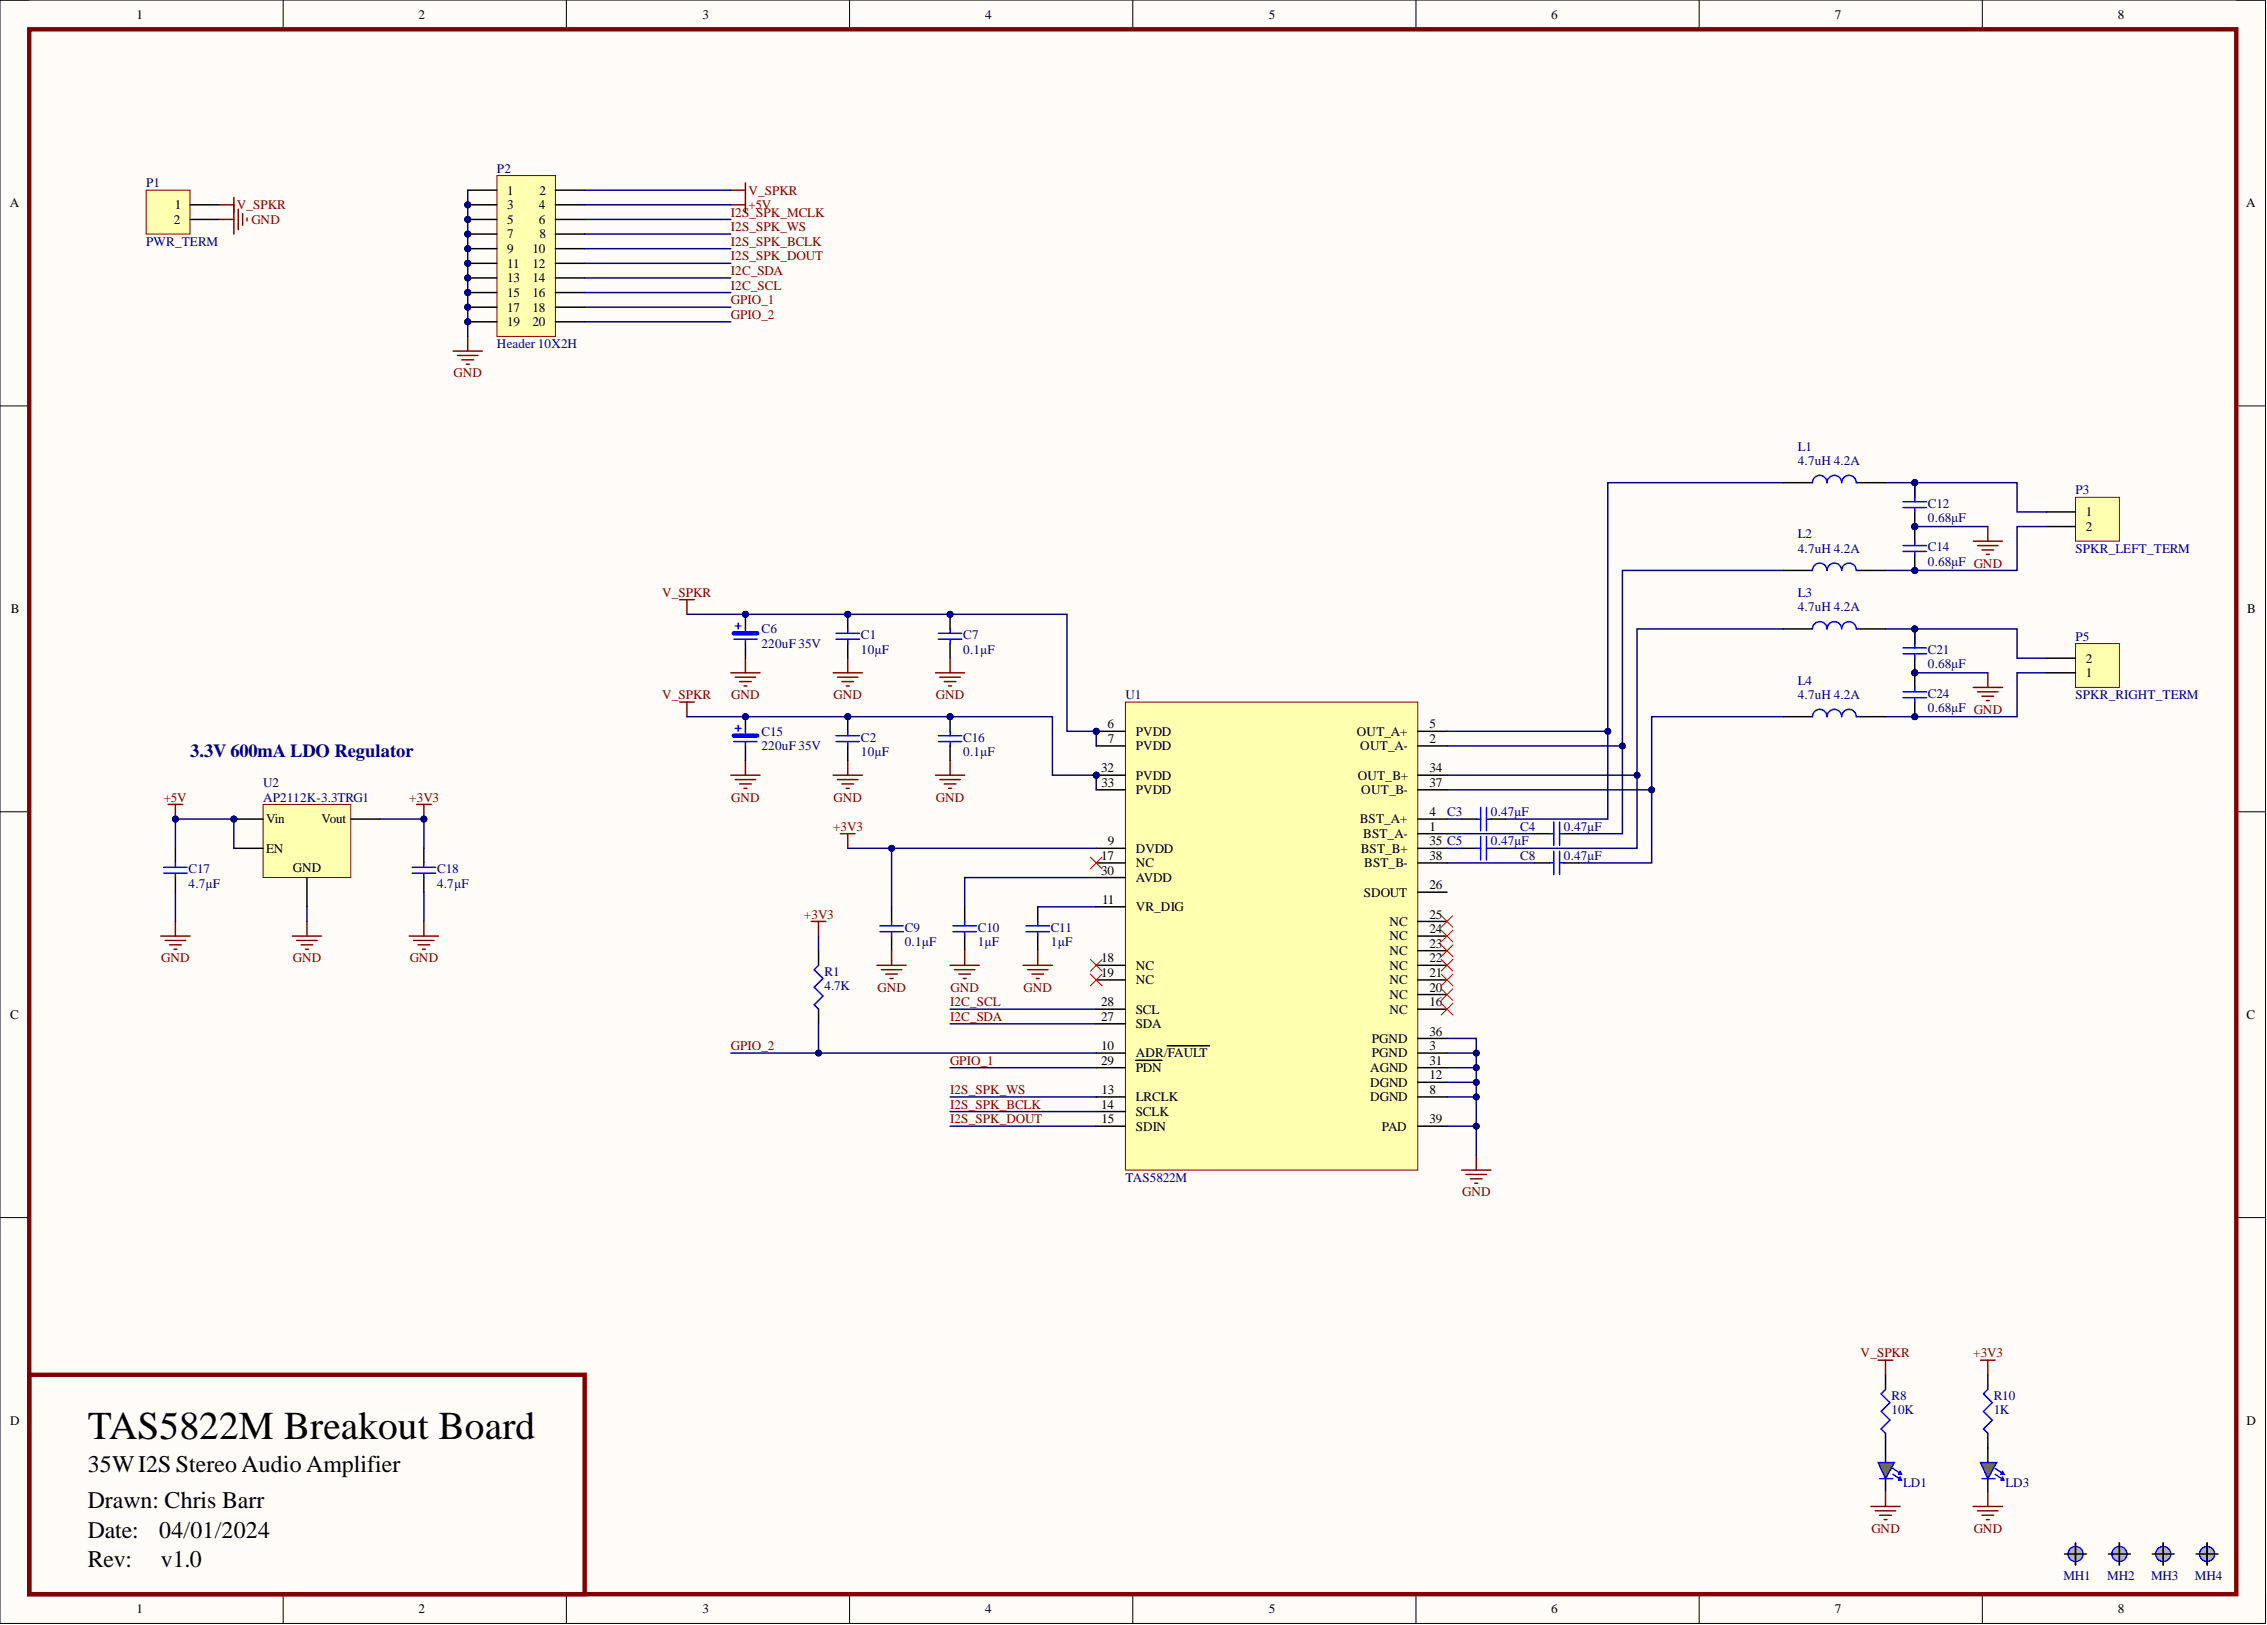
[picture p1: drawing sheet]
<svg xmlns="http://www.w3.org/2000/svg" width="393mm" height="282mm" viewBox="0 0 393 282" stroke-linecap="round" stroke-linejoin="round" font-family="sans-serif">
<defs><g id="words">
<text font-size="6.8" x="15.2" y="249.6">TAS5822M Breakout Board</text>
<g font-size="4.1">
<text x="15.2" y="255.3">35WI2S Stereo Audio Amplifier</text>
<text x="15.2" y="261.6">Drawn: Chris Barr</text>
<text x="15.2" y="266.7">Date:</text>
<text x="27.6" y="266.7">04/01/2024</text>
<text x="15.2" y="271.8">Rev:</text>
<text x="27.9" y="271.8">v1.0</text>
</g>
<text font-size="3.2" fill="#000080" x="33" y="131.2">3.3V 600mA LDO Regulator</text>
<g font-size="2.3">
<text x="23.7" y="3.3">1</text>
<text x="72.6" y="3.3">2</text>
<text x="121.9" y="3.3">3</text>
<text x="170.9" y="3.3">4</text>
<text x="220.1" y="3.3">5</text>
<text x="269.2" y="3.3">6</text>
<text x="318.4" y="3.3">7</text>
<text x="367.5" y="3.3">8</text>
<text x="1.7" y="35.9">A</text>
<text x="88" y="33.7">1</text>
<text x="93.6" y="33.7">2</text>
<text x="389.7" y="35.9">A</text>
<text x="30.2" y="38.8">2</text>
<text x="30.3" y="36.3">1</text>
<text x="88" y="36.3">3</text>
<text x="88" y="38.8">5</text>
<text x="88" y="41.4">7</text>
<text x="93.5" y="36.3">4</text>
<text x="93.5" y="38.8">6</text>
<text x="93.6" y="41.4">8</text>
<text x="88" y="43.9">9</text>
<text x="88" y="46.4">11</text>
<text x="92.4" y="43.9">10</text>
<text x="92.4" y="46.4">12</text>
<text x="88" y="49">13</text>
<text x="88" y="51.5">15</text>
<text x="92.4" y="49">14</text>
<text x="92.4" y="51.5">16</text>
<text x="88" y="54">17</text>
<text x="88" y="56.6">19</text>
<text x="92.4" y="54">18</text>
<text x="92.4" y="56.6">20</text>
<text x="361.9" y="89.6">1</text>
<text x="361.9" y="92.1">2</text>
<text x="1.9" y="106.4">B</text>
<text x="389.9" y="106.4">B</text>
<text x="361.9" y="114.9">2</text>
<text x="361.9" y="117.5">1</text>
<text x="192.2" y="126.3">6</text>
<text x="192.2" y="128.9">7</text>
<text x="197.1" y="127.6">PVDD</text>
<text x="197.1" y="130.1">PVDD</text>
<text x="235.4" y="127.6">OUT_A+</text>
<text x="236" y="130.1">OUT_A-</text>
<text x="248" y="128.9">2</text>
<text x="248" y="126.3">5</text>
<text x="191.1" y="134">32</text>
<text x="191.1" y="136.5">33</text>
<text x="197.1" y="135.2">PVDD</text>
<text x="197.1" y="137.8">PVDD</text>
<text x="235.6" y="135.2">OUT_B+</text>
<text x="236.2" y="137.8">OUT_B-</text>
<text x="248" y="134">34</text>
<text x="248" y="136.5">37</text>
<text x="46.2" y="142.8">Vin</text>
<text x="55.8" y="142.8">Vout</text>
<text x="235.9" y="142.8">BST_A+</text>
<text x="248" y="141.6">4</text>
<text x="46.2" y="147.9">EN</text>
<text x="191.1" y="149.2">17</text>
<text x="192.2" y="146.6">9</text>
<text x="197.1" y="147.9">DVDD</text>
<text x="236.1" y="147.9">BST_B+</text>
<text x="236.5" y="145.4">BST_A-</text>
<text x="248" y="144.1">1</text>
<text x="248" y="146.6">35 C5</text>
<text x="248" y="149.2">38</text>
<text x="50.8" y="151.2">GND</text>
<text x="191.1" y="151.7">30</text>
<text x="197.1" y="150.4">NC</text>
<text x="197.1" y="153">AVDD</text>
<text x="236.6" y="155.5">SDOUT</text>
<text x="236.7" y="150.4">BST_B-</text>
<text x="248" y="154.2">26</text>
<text x="191.2" y="156.8">11</text>
<text x="197.1" y="158.1">VR_DIG</text>
<text x="241.1" y="160.6">NC</text>
<text x="248" y="161.9">24</text>
<text x="248" y="159.3">25</text>
<text x="191.1" y="166.9">18</text>
<text x="241.1" y="165.7">NC</text>
<text x="241.1" y="163.1">NC</text>
<text x="248" y="166.9">22</text>
<text x="248" y="164.4">23</text>
<text x="191.1" y="169.5">19</text>
<text x="197.1" y="168.2">NC</text>
<text x="197.1" y="170.7">NC</text>
<text x="241.1" y="173.3">NC</text>
<text x="241.1" y="170.7">NC</text>
<text x="241.1" y="168.2">NC</text>
<text x="248" y="172">20</text>
<text x="248" y="169.5">21</text>
<text x="1.8" y="176.7">C</text>
<text x="191.1" y="177.1">27</text>
<text x="191.1" y="174.5">28</text>
<text x="197.1" y="178.3">SDA</text>
<text x="197.1" y="175.8">SCL</text>
<text x="241.1" y="175.8">NC</text>
<text x="248" y="174.5">16</text>
<text x="248" y="179.6">36</text>
<text x="389.8" y="176.7">C</text>
<text x="191.1" y="182.2">10</text>
<text x="191.1" y="184.7">29</text>
<text x="197.1" y="183.4">ADR/FAULT</text>
<text x="197.1" y="186">PDN</text>
<text x="237.7" y="186">AGND</text>
<text x="238.1" y="183.4">PGND</text>
<text x="238.1" y="180.9">PGND</text>
<text x="248" y="182.2">3</text>
<text x="248" y="184.7">31</text>
<text x="191.1" y="189.8">13</text>
<text x="197.1" y="191">LRCLK</text>
<text x="237.7" y="191">DGND</text>
<text x="237.7" y="188.5">DGND</text>
<text x="248" y="189.8">8</text>
<text x="248" y="187.2">12</text>
<text x="191.1" y="192.3">14</text>
<text x="191.1" y="194.8">15</text>
<text x="197.1" y="193.6">SCLK</text>
<text x="197.1" y="196.1">SDIN</text>
<text x="239.7" y="196.1">PAD</text>
<text x="248" y="194.8">39</text>
<text x="1.8" y="247.2">D</text>
<text x="389.8" y="247.2">D</text>
<text x="23.7" y="279.8">1</text>
<text x="72.6" y="279.8">2</text>
<text x="121.9" y="279.8">3</text>
<text x="170.9" y="279.8">4</text>
<text x="220.1" y="279.8">5</text>
<text x="269.2" y="279.8">6</text>
<text x="318.4" y="279.8">7</text>
<text x="367.5" y="279.8">8</text>
</g>
<g font-size="2.3" fill="#000080">
<text x="86.2" y="29.9">P2</text>
<text x="25.4" y="32.5">P1</text>
<text x="25.4" y="42.6">PWR_TERM</text>
<text x="86.2" y="60.4">Header 10X2H</text>
<text x="311.9" y="80.7">4.7uH 4.2A</text>
<text x="311.9" y="78.1">L1</text>
<text x="334.5" y="88">C12</text>
<text x="360.1" y="85.8">P3</text>
<text x="311.9" y="95.9">4.7uH 4.2A</text>
<text x="311.9" y="93.4">L2</text>
<text x="334.5" y="90.6">0.68µF</text>
<text x="334.5" y="95.6">C14</text>
<text x="360.1" y="95.9">SPKR_LEFT_TERM</text>
<text x="334.5" y="98.2">0.68µF GND</text>
<text x="311.9" y="106">4.7uH 4.2A</text>
<text x="311.9" y="103.5">L3</text>
<text x="132.1" y="112.4">220uF 35V</text>
<text x="132.1" y="109.9">C6</text>
<text x="149.4" y="113.4">10µF</text>
<text x="149.4" y="110.9">C1</text>
<text x="167.1" y="113.4">0.1µF</text>
<text x="167.1" y="110.9">C7</text>
<text x="334.5" y="113.4">C21</text>
<text x="360.1" y="111.1">P5</text>
<text x="311.9" y="118.7">L4</text>
<text x="334.5" y="115.9">0.68µF</text>
<text x="195.3" y="121.3">U1</text>
<text x="311.9" y="121.3">4.7uH 4.2A</text>
<text x="334.5" y="123.6">0.68µF GND</text>
<text x="334.5" y="121">C24</text>
<text x="360.1" y="121.3">SPKR_RIGHT_TERM</text>
<text x="132.1" y="130.1">220uF 35V</text>
<text x="132.1" y="127.6">C15</text>
<text x="149.4" y="131.2">10µF</text>
<text x="149.4" y="128.6">C2</text>
<text x="167.1" y="131.2">0.1µF</text>
<text x="167.1" y="128.6">C16</text>
<text x="45.6" y="136.5">U2</text>
<text x="45.6" y="139">AP2112K-3.3TRG1</text>
<text x="251.1" y="141.6">C3</text>
<text x="258.7" y="141.6">0.47µF</text>
<text x="258.7" y="146.6">0.47µF</text>
<text x="263.8" y="144.1">C4</text>
<text x="263.8" y="149.2">C8</text>
<text x="271.4" y="144.1">0.47µF</text>
<text x="271.4" y="149.2">0.47µF</text>
<text x="32.7" y="154">4.7µF</text>
<text x="32.7" y="151.5">C17</text>
<text x="75.8" y="154">4.7µF</text>
<text x="75.8" y="151.5">C18</text>
<text x="157" y="161.6">C9</text>
<text x="169.7" y="161.6">C10</text>
<text x="182.3" y="161.6">C11</text>
<text x="157" y="164.1">0.1µF</text>
<text x="169.7" y="164.1">1µF</text>
<text x="182.3" y="164.1">1µF</text>
<text x="143" y="171.8">4.7K</text>
<text x="143" y="169.2">R1</text>
<text x="195.3" y="205">TAS5822M</text>
<text x="328.2" y="245.3">10K</text>
<text x="328.2" y="242.8">R8</text>
<text x="345.9" y="245.3">1K</text>
<text x="345.9" y="242.8">R10</text>
<text x="330.2" y="258">LD1</text>
<text x="348" y="258">LD3</text>
<text x="358" y="274">MH1</text>
<text x="365.6" y="274">MH2</text>
<text x="373.2" y="274">MH3</text>
<text x="380.8" y="274">MH4</text>
</g>
<g font-size="2.3" fill="#800000">
<text x="129.8" y="33.7">V_SPKR</text>
<text x="41.1" y="36.3">V_SPKR</text>
<text x="43.6" y="38.8">GND</text>
<text x="126.8" y="40.1">I2S_SPK_WS</text>
<text x="126.8" y="37.6">I2S_SPK_MCLK</text>
<text x="129.8" y="36.3">+5V</text>
<text x="126.8" y="47.7">I2C_SDA</text>
<text x="126.8" y="42.6">I2S_SPK_BCLK</text>
<text x="126.8" y="45.2">I2S_SPK_DOUT</text>
<text x="126.8" y="50.2">I2C_SCL</text>
<text x="126.8" y="52.8">GPIO_1</text>
<text x="126.8" y="55.3">GPIO_2</text>
<text x="78.7" y="65.5">GND</text>
<text x="114.9" y="103.5">V_SPKR</text>
<text x="114.9" y="121.3">V_SPKR</text>
<text x="126.9" y="121.3">GND</text>
<text x="144.6" y="121.3">GND</text>
<text x="162.4" y="121.3">GND</text>
<text x="28.4" y="139">+5V</text>
<text x="71" y="139">+3V3</text>
<text x="126.9" y="139">GND</text>
<text x="144.6" y="139">GND</text>
<text x="162.4" y="139">GND</text>
<text x="144.6" y="144.1">+3V3</text>
<text x="139.5" y="159.3">+3V3</text>
<text x="28" y="166.9">GND</text>
<text x="50.8" y="166.9">GND</text>
<text x="71.1" y="166.9">GND</text>
<text x="152.2" y="172">GND</text>
<text x="164.9" y="172">GND</text>
<text x="177.6" y="172">GND</text>
<text x="164.8" y="177.1">I2C_SDA</text>
<text x="164.8" y="174.5">I2C_SCL</text>
<text x="126.8" y="182.2">GPIO_2</text>
<text x="164.8" y="184.7">GPIO_1</text>
<text x="164.8" y="189.8">I2S_SPK_WS</text>
<text x="164.8" y="192.3">I2S_SPK_BCLK</text>
<text x="164.8" y="194.8">I2S_SPK_DOUT</text>
<text x="253.7" y="207.5">GND</text>
<text x="322.8" y="235.4">V_SPKR</text>
<text x="342.4" y="235.4">+3V3</text>
<text x="324.7" y="265.9">GND</text>
<text x="342.5" y="265.9">GND</text>
</g>
</g></defs>
<path d="M0 0h393.1v281.6h-393.1z" fill-rule="evenodd" fill="#fffcf8"/>
<path d="M0 0h393.1v281.6h-393.1z" fill="none" stroke="#000" stroke-width=".17"/>
<path d="M5.1 5.1h382.9v271.4h-382.9z" fill-rule="evenodd" fill="#fffcf8"/>
<g fill="none" stroke="#000" stroke-width=".17">
<path d="M0 0h5.1M5.1 5.1h382.9v271.4h-382.9zM49.1 0v5.1M98.3 0v5.1M147.4 0v5.1M196.5 0v5.1M245.7 0v5.1M294.8 0v5.1M344 0v5.1M388 0h5.1v5.1M0 70.4h5.1M388 70.4h5.1"/>
<path d="M0 140.8h5.1M388 140.8h5.1M0 211.2h5.1M388 211.2h5.1M49.1 276.5v5.1M98.3 276.5v5.1M147.4 276.5v5.1M196.5 276.5v5.1M245.7 276.5v5.1M294.8 276.5v5.1M344 276.5v5.1M393.1 276.5v5.1"/>
</g>
<path d="M5.1 5.1h382.9v271.4h-382.9zM5.1 238.5h96.3v38h-96.3z" fill="none" stroke="#800000" stroke-width=".76"/>
<circle cx="360.1" cy="269.6" r="1.27" fill="none" stroke="#00f" stroke-width=".25"/>
<circle cx="360.1" cy="269.6" r="1.27" fill="#c0c0c0"/>
<circle cx="360.1" cy="269.6" r="1.27" fill="none" stroke="#00f" stroke-width=".17"/>
<path d="M358.2 269.5h3.8M360.1 267.6v3.9" fill="none" stroke="#000" stroke-width=".25"/>
<circle cx="367.7" cy="269.6" r="1.27" fill="none" stroke="#00f" stroke-width=".25"/>
<circle cx="367.7" cy="269.6" r="1.27" fill="#c0c0c0"/>
<circle cx="367.7" cy="269.6" r="1.27" fill="none" stroke="#00f" stroke-width=".17"/>
<path d="M365.8 269.5h3.8M367.7 267.6v3.9" fill="none" stroke="#000" stroke-width=".25"/>
<circle cx="375.3" cy="269.6" r="1.27" fill="none" stroke="#00f" stroke-width=".25"/>
<circle cx="375.3" cy="269.6" r="1.27" fill="#c0c0c0"/>
<circle cx="375.3" cy="269.6" r="1.27" fill="none" stroke="#00f" stroke-width=".17"/>
<path d="M373.4 269.5h3.8M375.3 267.6v3.9" fill="none" stroke="#000" stroke-width=".25"/>
<g fill="none" stroke="#00f" stroke-width=".25">
<circle cx="382.9" cy="269.6" r="1.27"/>
<circle cx="383" cy="269.6" r="1.27"/>
</g>
<circle cx="383" cy="269.6" r="1.27" fill="#c0c0c0"/>
<circle cx="383" cy="269.6" r="1.27" fill="none" stroke="#00f" stroke-width=".17"/>
<path d="M381 269.5h3.9M382.9 267.6v3.9" fill="none" stroke="#000" stroke-width=".25"/>
<path d="M343.6 253.7h2.8l-1.5 2.8z" fill="#0f0"/>
<path d="M343.6 253.7h2.8l-1.5 2.8zM343.9 256.5h2.3M346.2 254.7l1.5 1M346.2 255.7l1.5 1M347.4 255.2l.3 .5h-.5zM347.4 256.2l.3 .5h-.5z" fill="none" stroke="#00f" stroke-width=".25"/>
<path d="M344.9 251.2v2.5M344.9 256.2v2.6" fill="none" stroke="#000" stroke-width=".25"/>
<path d="M72.3 139.5h2.5M73.5 139.5v2.6M343.6 235.9h2.6M344.9 235.9v2.6M344.9 258.8v2.5M342.4 261.3h5M343.1 262.1h3.6M343.9 262.8h2M344.7 263.6h.5" fill="none" stroke="#800000" stroke-width=".25"/>
<circle cx="73.5" cy="142.1" r=".51" fill="#000080"/>
<circle cx="73.5" cy="142.1" r=".51" fill="none" stroke="#000080" stroke-width=".17"/>
<path d="M29.2 139.5h2.5M30.4 139.5v2.6" fill="none" stroke="#800000" stroke-width=".25"/>
<circle cx="30.4" cy="142.1" r=".51" fill="#000080"/>
<circle cx="30.4" cy="142.1" r=".51" fill="none" stroke="#000080" stroke-width=".17"/>
<path d="M53.3 159.8v2.6M73.5 159.8v2.6M50.7 162.4h5.1M51.5 163.1h3.5M52.2 163.9h2.1M53 164.7h.5M71 162.4h5.1M71.8 163.1h3.5M72.5 163.9h2.1M73.3 164.7h.5" fill="none" stroke="#800000" stroke-width=".25"/>
<circle cx="40.6" cy="142.1" r=".51" fill="#000080"/>
<circle cx="40.6" cy="142.1" r=".51" fill="none" stroke="#000080" stroke-width=".17"/>
<path d="M45.6 139.5h15.3v12.7h-15.3z" fill-rule="evenodd" fill="#ffffb0"/>
<path d="M45.6 139.5h15.3v12.7h-15.3z" fill="none" stroke="#800000" stroke-width=".17"/>
<path d="M40.6 142.1h5" fill="none" stroke="#000" stroke-width=".25"/>
<circle cx="40.6" cy="142.1" r=".51" fill="#000080"/>
<circle cx="40.6" cy="142.1" r=".51" fill="none" stroke="#000080" stroke-width=".17"/>
<path d="M40.6 147.1h5M53.3 152.2v5.1M60.9 142.1h5" fill="none" stroke="#000" stroke-width=".25"/>
<path d="M30.4 159.8v2.6M27.9 162.4h5.1M28.7 163.1h3.5M29.4 163.9h2M30.2 164.7h.5" fill="none" stroke="#800000" stroke-width=".25"/>
<path d="M325.9 253.7h2.8l-1.5 2.8z" fill="#0f0"/>
<path d="M154.7 159.8v.8M152.7 160.6h4M152.7 161.6h4M154.7 161.6v.8M325.9 253.7h2.8l-1.5 2.8zM326.1 256.5h2.3M327.2 241l-.8 .8 1.5 1.5-1.5 1.5 1.5 1.5-1.5 1.6 .8 .7M328.4 254.7l1.5 1M328.4 255.7l1.5 1M329.7 255.2l.2 .5h-.5zM329.7 256.2l.2 .5h-.5z" fill="none" stroke="#00f" stroke-width=".25"/>
<path d="M154.7 157.3v2.5M154.7 162.4v2.5M327.2 238.5v2.5M327.2 248.6v5.1M327.2 256.2v2.6" fill="none" stroke="#000" stroke-width=".25"/>
<path d="M145.8 144.6h2.6M147.1 144.6v2.5M152.2 167.4h5M152.9 168.2h3.6M153.7 169h2M154.4 169.7h.6M154.7 164.9v2.5M327.2 258.8v2.5M324.6 261.3h5.1M325.4 262.1h3.5M326.1 262.8h2.1M326.9 263.6h.5" fill="none" stroke="#800000" stroke-width=".25"/>
<circle cx="164.8" cy="106.6" r=".51" fill="#000080"/>
<circle cx="164.8" cy="106.6" r=".51" fill="none" stroke="#000080" stroke-width=".17"/>
<path d="M164.8 106.6v2.5M164.8 111.6v2.6" fill="none" stroke="#000" stroke-width=".25"/>
<circle cx="164.8" cy="106.6" r=".51" fill="#000080"/>
<circle cx="164.8" cy="106.6" r=".51" fill="none" stroke="#000080" stroke-width=".17"/>
<path d="M314.5 83.7a1.27 1.27 0 0 1 1.2-1.2 1.27 1.27 0 0 1 1.3 1.2 1.27 1.27 0 0 1 1.3-1.2 1.27 1.27 0 0 1 1.2 1.2 1.27 1.27 0 0 1 1.3-1.2 1.27 1.27 0 0 1 1.3 1.2M162.8 109.9h4.1M162.8 110.9h4.1M164.8 109.1v.8M164.8 110.9v.7" fill="none" stroke="#00f" stroke-width=".25"/>
<path d="M126.8 116.7h5.1M127.6 117.5h3.5M128.3 118.2h2.1M129.1 119h.5M129.3 114.2v2.5M162.3 116.7h5.1M163.1 117.5h3.5M163.8 118.2h2.1M164.6 119h.5M164.8 114.2v2.5" fill="none" stroke="#800000" stroke-width=".25"/>
<path d="M309.4 83.7h5.1M322.1 83.7h5.1" fill="none" stroke="#000" stroke-width=".25"/>
<circle cx="332.2" cy="91.3" r=".51" fill="#000080"/>
<circle cx="332.2" cy="91.3" r=".51" fill="none" stroke="#000080" stroke-width=".17"/>
<circle cx="332.2" cy="83.7" r=".51" fill="#000080"/>
<circle cx="332.2" cy="83.7" r=".51" fill="none" stroke="#000080" stroke-width=".17"/>
<path d="M332.2 88.8v2.5" fill="none" stroke="#000" stroke-width=".25"/>
<circle cx="332.2" cy="91.3" r=".51" fill="#000080"/>
<circle cx="332.2" cy="91.3" r=".51" fill="none" stroke="#000080" stroke-width=".17"/>
<path d="M332.2 83.7v2.6" fill="none" stroke="#000" stroke-width=".25"/>
<circle cx="332.2" cy="83.7" r=".51" fill="#000080"/>
<circle cx="332.2" cy="83.7" r=".51" fill="none" stroke="#000080" stroke-width=".17"/>
<path d="M330.2 87h4.1M330.2 88h4.1M332.2 86.3v.7M332.2 88v.8" fill="none" stroke="#00f" stroke-width=".25"/>
<circle cx="332.2" cy="98.9" r=".51" fill="#000080"/>
<circle cx="332.2" cy="98.9" r=".51" fill="none" stroke="#000080" stroke-width=".17"/>
<circle cx="332.2" cy="91.3" r=".51" fill="#000080"/>
<circle cx="332.2" cy="91.3" r=".51" fill="none" stroke="#000080" stroke-width=".17"/>
<path d="M332.2 96.4v2.5" fill="none" stroke="#000" stroke-width=".25"/>
<circle cx="332.2" cy="98.9" r=".51" fill="#000080"/>
<circle cx="332.2" cy="98.9" r=".51" fill="none" stroke="#000080" stroke-width=".17"/>
<path d="M332.2 91.3v2.6" fill="none" stroke="#000" stroke-width=".25"/>
<circle cx="332.2" cy="91.3" r=".51" fill="#000080"/>
<circle cx="332.2" cy="91.3" r=".51" fill="none" stroke="#000080" stroke-width=".17"/>
<path d="M330.2 94.6h4.1M330.2 95.6h4.1M332.2 93.9v.7M332.2 95.6v.8" fill="none" stroke="#00f" stroke-width=".25"/>
<path d="M342.4 93.9h5M343.1 94.6h3.6M343.9 95.4h2M344.7 96.2h.5M344.9 91.3v2.6" fill="none" stroke="#800000" stroke-width=".25"/>
<circle cx="164.8" cy="124.3" r=".51" fill="#000080"/>
<circle cx="164.8" cy="124.3" r=".51" fill="none" stroke="#000080" stroke-width=".17"/>
<path d="M164.8 124.3v2.6M164.8 129.4v2.5" fill="none" stroke="#000" stroke-width=".25"/>
<circle cx="164.8" cy="124.3" r=".51" fill="#000080"/>
<circle cx="164.8" cy="124.3" r=".51" fill="none" stroke="#000080" stroke-width=".17"/>
<path d="M162.8 127.6h4.1M162.8 128.6h4.1M164.8 126.9v.7M164.8 128.6v.8" fill="none" stroke="#00f" stroke-width=".25"/>
<path d="M126.8 134.5h5.1M127.6 135.2h3.5M128.3 136h2.1M129.1 136.7h.5M129.3 131.9v2.6M162.3 134.5h5.1M163.1 135.2h3.5M163.8 136h2.1M164.6 136.7h.5M164.8 131.9v2.6" fill="none" stroke="#800000" stroke-width=".25"/>
<circle cx="332.2" cy="116.7" r=".51" fill="#000080"/>
<circle cx="332.2" cy="116.7" r=".51" fill="none" stroke="#000080" stroke-width=".17"/>
<circle cx="332.2" cy="109.1" r=".51" fill="#000080"/>
<circle cx="332.2" cy="109.1" r=".51" fill="none" stroke="#000080" stroke-width=".17"/>
<path d="M332.2 114.2v2.5" fill="none" stroke="#000" stroke-width=".25"/>
<circle cx="332.2" cy="116.7" r=".51" fill="#000080"/>
<circle cx="332.2" cy="116.7" r=".51" fill="none" stroke="#000080" stroke-width=".17"/>
<path d="M332.2 109.1v2.5" fill="none" stroke="#000" stroke-width=".25"/>
<circle cx="332.2" cy="109.1" r=".51" fill="#000080"/>
<circle cx="332.2" cy="109.1" r=".51" fill="none" stroke="#000080" stroke-width=".17"/>
<path d="M330.2 112.4h4.1M330.2 113.4h4.1M332.2 111.6v.8M332.2 113.4v.8" fill="none" stroke="#00f" stroke-width=".25"/>
<circle cx="332.2" cy="124.3" r=".51" fill="#000080"/>
<circle cx="332.2" cy="124.3" r=".51" fill="none" stroke="#000080" stroke-width=".17"/>
<circle cx="332.2" cy="116.7" r=".51" fill="#000080"/>
<circle cx="332.2" cy="116.7" r=".51" fill="none" stroke="#000080" stroke-width=".17"/>
<path d="M332.2 121.8v2.5" fill="none" stroke="#000" stroke-width=".25"/>
<circle cx="332.2" cy="124.3" r=".51" fill="#000080"/>
<circle cx="332.2" cy="124.3" r=".51" fill="none" stroke="#000080" stroke-width=".17"/>
<path d="M332.2 116.7v2.5" fill="none" stroke="#000" stroke-width=".25"/>
<circle cx="332.2" cy="116.7" r=".51" fill="#000080"/>
<circle cx="332.2" cy="116.7" r=".51" fill="none" stroke="#000080" stroke-width=".17"/>
<path d="M332.2 119.2v.8M330.2 120h4.1M330.2 121h4.1M332.2 121v.8" fill="none" stroke="#00f" stroke-width=".25"/>
<path d="M342.4 119.2h5M344.9 116.7v2.5M343.1 120h3.6M343.9 120.8h2M344.7 121.5h.5" fill="none" stroke="#800000" stroke-width=".25"/>
<path d="M25.4 33h7.6v7.6h-7.6z" fill-rule="evenodd" fill="#ffffb0"/>
<path d="M25.4 33h7.6v7.6h-7.6z" fill="none" stroke="#800000" stroke-width=".17"/>
<path d="M33 38.1h5M33 35.5h5" fill="none" stroke="#000" stroke-width=".25"/>
<path d="M38 38.1h2.6M40.6 35.5v5.1M41.3 36.3v3.5M42.1 37v2.1M42.9 37.8v.5" fill="none" stroke="#800000" stroke-width=".25"/>
<path d="M360.1 86.3h7.6v7.6h-7.6z" fill-rule="evenodd" fill="#ffffb0"/>
<path d="M360.1 86.3h7.6v7.6h-7.6z" fill="none" stroke="#800000" stroke-width=".17"/>
<path d="M355.1 91.3h5M355.1 88.8h5" fill="none" stroke="#000" stroke-width=".25"/>
<path d="M360.1 111.6h7.6v7.6h-7.6z" fill-rule="evenodd" fill="#ffffb0"/>
<path d="M360.1 111.6h7.6v7.6h-7.6z" fill="none" stroke="#800000" stroke-width=".17"/>
<path d="M355.1 114.2h5M355.1 116.7h5M30.4 147.1v2.6M30.4 152.2v2.6M73.5 147.1v2.6M73.5 152.2v2.6" fill="none" stroke="#000" stroke-width=".25"/>
<path d="M28.4 150.4h4.1M28.4 151.5h4.1M30.4 149.7v.7M30.4 151.5v.7M71.5 150.4h4.1M71.5 151.5h4.1M73.5 149.7v.7M73.5 151.5v.7" fill="none" stroke="#00f" stroke-width=".25"/>
<circle cx="129.3" cy="106.6" r=".51" fill="#000080"/>
<circle cx="129.3" cy="106.6" r=".51" fill="none" stroke="#000080" stroke-width=".17"/>
<path d="M129.3 106.6v2.5" fill="none" stroke="#000" stroke-width=".25"/>
<circle cx="129.3" cy="106.6" r=".51" fill="#000080"/>
<circle cx="129.3" cy="106.6" r=".51" fill="none" stroke="#000080" stroke-width=".17"/>
<path d="M129.3 111.6v2.6" fill="none" stroke="#000" stroke-width=".25"/>
<path d="M127.3 109.9h4.1" fill="none" stroke="#00f" stroke-width=".76"/>
<path d="M127.3 110.9h4.1M127.6 108.6h1M128.1 108.1v1M129.3 109.1v.8M129.3 110.9v.7" fill="none" stroke="#00f" stroke-width=".25"/>
<circle cx="129.3" cy="124.3" r=".51" fill="#000080"/>
<circle cx="129.3" cy="124.3" r=".51" fill="none" stroke="#000080" stroke-width=".17"/>
<path d="M129.3 124.3v2.6" fill="none" stroke="#000" stroke-width=".25"/>
<circle cx="129.3" cy="124.3" r=".51" fill="#000080"/>
<circle cx="129.3" cy="124.3" r=".51" fill="none" stroke="#000080" stroke-width=".17"/>
<path d="M129.3 129.4v2.5" fill="none" stroke="#000" stroke-width=".25"/>
<path d="M127.3 127.6h4.1" fill="none" stroke="#00f" stroke-width=".76"/>
<path d="M127.3 128.6h4.1M127.6 126.3h1M128.1 125.8v1.1M129.3 126.9v.7M129.3 128.6v.8" fill="none" stroke="#00f" stroke-width=".25"/>
<path d="M144.6 116.7h5M145.3 117.5h3.6M146.1 118.2h2M146.8 119h.5M147.1 114.2v2.5M144.6 134.5h5M145.3 135.2h3.6M146.1 136h2M146.8 136.7h.5M147.1 131.9v2.6" fill="none" stroke="#800000" stroke-width=".25"/>
<circle cx="190.2" cy="126.9" r=".51" fill="#000080"/>
<circle cx="190.2" cy="126.9" r=".51" fill="none" stroke="#000080" stroke-width=".17"/>
<circle cx="190.2" cy="134.5" r=".51" fill="#000080"/>
<circle cx="190.2" cy="134.5" r=".51" fill="none" stroke="#000080" stroke-width=".17"/>
<path d="M195.3 121.8h50.7v81.2h-50.7z" fill-rule="evenodd" fill="#ffffb0"/>
<path d="M195.3 121.8h50.7v81.2h-50.7z" fill="none" stroke="#800000" stroke-width=".17"/>
<path d="M190.2 126.9h5.1M246 129.4h5.1M246 126.9h5.1M246 144.6h5.1M246 142.1h5.1M246 182.7h5.1" fill="none" stroke="#000" stroke-width=".25"/>
<circle cx="190.2" cy="126.9" r=".51" fill="#000080"/>
<circle cx="190.2" cy="126.9" r=".51" fill="none" stroke="#000080" stroke-width=".17"/>
<g fill="none" stroke="#000" stroke-width=".25">
<path d="M190.2 129.4h5.1M190.2 134.5h5.1M190.2 147.1h5.1M190.2 157.3h5.1M190.2 149.7h5.1M190.2 152.2h5.1M246 159.8h5.1M246 154.8h5.1M190.2 175.1h5.1M190.2 167.4h5.1M190.2 170h5.1M190.2 177.6h5.1"/>
<path d="M246 175.1h5.1M246 167.4h5.1M246 170h5.1M246 172.5h5.1M246 164.9h5.1M246 162.4h5.1M190.2 190.3h5.1M190.2 182.7h5.1M190.2 192.8h5.1M190.2 195.3h5.1M190.2 185.2h5.1M197.1 183.9h4.5"/>
<path d="M202.5 181.4h7.4M246 190.3h5.1M246 187.7h5.1M246 185.2h5.1"/>
</g>
<circle cx="190.2" cy="134.5" r=".51" fill="#000080"/>
<circle cx="190.2" cy="134.5" r=".51" fill="none" stroke="#000080" stroke-width=".17"/>
<path d="M190.2 137h5.1M246 137h5.1M246 134.5h5.1M246 147.1h5.1M246 149.7h5.1M246 180.1h5.1M246 195.3h5.1" fill="none" stroke="#000" stroke-width=".25"/>
<path d="M126.8 33h2.5M126.8 35.5h2.5M129.3 31.7v5.1M81.2 58.4v2.5M78.6 60.9h5.1M79.4 61.7h3.5M80.1 62.4h2.1M80.9 63.2h.5" fill="none" stroke="#800000" stroke-width=".25"/>
<circle cx="81.2" cy="35.5" r=".51" fill="#000080"/>
<circle cx="81.2" cy="35.5" r=".51" fill="none" stroke="#000080" stroke-width=".17"/>
<circle cx="81.2" cy="38.1" r=".51" fill="#000080"/>
<circle cx="81.2" cy="38.1" r=".51" fill="none" stroke="#000080" stroke-width=".17"/>
<circle cx="81.2" cy="40.6" r=".51" fill="#000080"/>
<circle cx="81.2" cy="40.6" r=".51" fill="none" stroke="#000080" stroke-width=".17"/>
<circle cx="81.2" cy="43.1" r=".51" fill="#000080"/>
<circle cx="81.2" cy="43.1" r=".51" fill="none" stroke="#000080" stroke-width=".17"/>
<circle cx="81.2" cy="45.7" r=".51" fill="#000080"/>
<circle cx="81.2" cy="45.7" r=".51" fill="none" stroke="#000080" stroke-width=".17"/>
<circle cx="81.2" cy="48.2" r=".51" fill="#000080"/>
<circle cx="81.2" cy="48.2" r=".51" fill="none" stroke="#000080" stroke-width=".17"/>
<circle cx="81.2" cy="50.7" r=".51" fill="#000080"/>
<circle cx="81.2" cy="50.7" r=".51" fill="none" stroke="#000080" stroke-width=".17"/>
<circle cx="81.2" cy="53.3" r=".51" fill="#000080"/>
<circle cx="81.2" cy="53.3" r=".51" fill="none" stroke="#000080" stroke-width=".17"/>
<circle cx="81.2" cy="55.8" r=".51" fill="#000080"/>
<circle cx="81.2" cy="55.8" r=".51" fill="none" stroke="#000080" stroke-width=".17"/>
<path d="M86.2 30.5h10.2v27.9h-10.2z" fill-rule="evenodd" fill="#ffffb0"/>
<path d="M86.2 30.5h10.2v27.9h-10.2z" fill="none" stroke="#800000" stroke-width=".17"/>
<path d="M81.2 33h5M81.2 35.5h5M96.4 33h5" fill="none" stroke="#000" stroke-width=".25"/>
<circle cx="81.2" cy="35.5" r=".51" fill="#000080"/>
<circle cx="81.2" cy="35.5" r=".51" fill="none" stroke="#000080" stroke-width=".17"/>
<path d="M81.2 38.1h5M96.4 35.5h5" fill="none" stroke="#000" stroke-width=".25"/>
<circle cx="81.2" cy="38.1" r=".51" fill="#000080"/>
<circle cx="81.2" cy="38.1" r=".51" fill="none" stroke="#000080" stroke-width=".17"/>
<path d="M96.4 38.1h5M81.2 40.6h5" fill="none" stroke="#000" stroke-width=".25"/>
<circle cx="81.2" cy="40.6" r=".51" fill="#000080"/>
<circle cx="81.2" cy="40.6" r=".51" fill="none" stroke="#000080" stroke-width=".17"/>
<path d="M81.2 43.1h5M96.4 40.6h5" fill="none" stroke="#000" stroke-width=".25"/>
<circle cx="81.2" cy="43.1" r=".51" fill="#000080"/>
<circle cx="81.2" cy="43.1" r=".51" fill="none" stroke="#000080" stroke-width=".17"/>
<path d="M81.2 45.7h5M96.4 43.1h5" fill="none" stroke="#000" stroke-width=".25"/>
<circle cx="81.2" cy="45.7" r=".51" fill="#000080"/>
<circle cx="81.2" cy="45.7" r=".51" fill="none" stroke="#000080" stroke-width=".17"/>
<path d="M81.2 48.2h5M96.4 45.7h5" fill="none" stroke="#000" stroke-width=".25"/>
<circle cx="81.2" cy="48.2" r=".51" fill="#000080"/>
<circle cx="81.2" cy="48.2" r=".51" fill="none" stroke="#000080" stroke-width=".17"/>
<path d="M81.2 50.7h5M96.4 48.2h5" fill="none" stroke="#000" stroke-width=".25"/>
<circle cx="81.2" cy="50.7" r=".51" fill="#000080"/>
<circle cx="81.2" cy="50.7" r=".51" fill="none" stroke="#000080" stroke-width=".17"/>
<path d="M81.2 53.3h5M96.4 50.7h5" fill="none" stroke="#000" stroke-width=".25"/>
<circle cx="81.2" cy="53.3" r=".51" fill="#000080"/>
<circle cx="81.2" cy="53.3" r=".51" fill="none" stroke="#000080" stroke-width=".17"/>
<path d="M81.2 55.8h5M96.4 53.3h5" fill="none" stroke="#000" stroke-width=".25"/>
<circle cx="81.2" cy="55.8" r=".51" fill="#000080"/>
<circle cx="81.2" cy="55.8" r=".51" fill="none" stroke="#000080" stroke-width=".17"/>
<g fill="none" stroke="#000" stroke-width=".25">
<path d="M96.4 55.8h5M167.4 157.3v2.5M180.1 157.3v2.5M253.6 142.1h2.5M253.6 147.1h2.5M258.7 142.1h2.5M258.7 147.1h2.5M266.3 144.6h2.5M266.3 149.7h2.5M271.4 144.6h2.5M271.4 149.7h2.5M142 164.9v2.5"/>
<path d="M142 175.1v2.5M167.4 162.4v2.5M180.1 162.4v2.5"/>
</g>
<g fill="none" stroke="#f00" stroke-width=".17">
<path d="M189.2 148.7l2 2M191.2 148.7l-2 2M250.1 158.8l2 2M252.1 158.8l-2 2M189.2 169l2 2M189.2 166.4l2 2.1M191.2 169l-2 2M191.2 166.4l-2 2.1M250.1 161.4l2 2M250.1 163.9l2 2M250.1 166.4l2 2.1M250.1 169l2 2"/>
<path d="M250.1 171.5l2 2M250.1 174l2 2.1M252.1 161.4l-2 2M252.1 163.9l-2 2M252.1 166.4l-2 2.1M252.1 169l-2 2M252.1 171.5l-2 2M252.1 174l-2 2.1"/>
</g>
<g fill="none" stroke="#800000" stroke-width=".25">
<path d="M117.9 104h2.6M119.2 104v2.6M117.9 121.8h2.6M119.2 121.8v2.5M140.8 159.8h2.5M142 159.8v2.6M164.8 167.4h5.1M165.6 168.2h3.6M166.4 169h2M167.1 169.7h.5M167.4 164.9v2.5M177.5 167.4h5.1"/>
<path d="M178.3 168.2h3.5M179 169h2.1M179.8 169.7h.5M180.1 164.9v2.5M253.6 203h5.1M254.4 203.7h3.5M255.1 204.5h2.1M255.9 205.2h.5M256.1 200.4v2.6"/>
</g>
<g fill="none" stroke="#00f" stroke-width=".25">
<path d="M167.4 159.8v.8M180.1 159.8v.8M256.1 142.1h.8M256.1 147.1h.8M256.9 140v4.1M256.9 145.1v4.1M257.9 140v4.1M257.9 145.1v4.1M257.9 142.1h.8M257.9 147.1h.8M268.8 144.6h.8M268.8 149.7h.8"/>
<path d="M269.6 142.6v4M269.6 147.7v4M270.6 142.6v4M270.6 147.7v4M270.6 144.6h.8M270.6 149.7h.8M142 167.4l-.7 .8 1.5 1.5-1.5 1.5 1.5 1.6-1.5 1.5 .7 .8M165.4 160.6h4M165.4 161.6h4M167.4 161.6v.8M178 160.6h4.1M178 161.6h4.1"/>
<path d="M180.1 161.6v.8"/>
</g>
<circle cx="147.1" cy="106.6" r=".51" fill="#000080"/>
<circle cx="147.1" cy="106.6" r=".51" fill="none" stroke="#000080" stroke-width=".17"/>
<path d="M147.1 106.6v2.5M147.1 111.6v2.6" fill="none" stroke="#000" stroke-width=".25"/>
<circle cx="147.1" cy="106.6" r=".51" fill="#000080"/>
<circle cx="147.1" cy="106.6" r=".51" fill="none" stroke="#000080" stroke-width=".17"/>
<path d="M145.1 109.9h4M145.1 110.9h4M147.1 109.1v.8M147.1 110.9v.7" fill="none" stroke="#00f" stroke-width=".25"/>
<circle cx="147.1" cy="124.3" r=".51" fill="#000080"/>
<circle cx="147.1" cy="124.3" r=".51" fill="none" stroke="#000080" stroke-width=".17"/>
<path d="M147.1 124.3v2.6M147.1 129.4v2.5" fill="none" stroke="#000" stroke-width=".25"/>
<circle cx="147.1" cy="124.3" r=".51" fill="#000080"/>
<circle cx="147.1" cy="124.3" r=".51" fill="none" stroke="#000080" stroke-width=".17"/>
<path d="M145.1 127.6h4M145.1 128.6h4M147.1 126.9v.7M147.1 128.6v.8" fill="none" stroke="#00f" stroke-width=".25"/>
<path d="M332.2 109.1v2.5" fill="none" stroke="#000080" stroke-width=".25"/>
<circle cx="332.2" cy="109.1" r=".51" fill="#000080"/>
<circle cx="332.2" cy="109.1" r=".51" fill="none" stroke="#000080" stroke-width=".17"/>
<path d="M30.4 142.1h10.2v5" fill="none" stroke="#000080" stroke-width=".25"/>
<circle cx="30.4" cy="142.1" r=".51" fill="#000080"/>
<circle cx="30.4" cy="142.1" r=".51" fill="none" stroke="#000080" stroke-width=".17"/>
<circle cx="40.6" cy="142.1" r=".51" fill="#000080"/>
<circle cx="40.6" cy="142.1" r=".51" fill="none" stroke="#000080" stroke-width=".17"/>
<path d="M65.9 142.1h7.6" fill="none" stroke="#000080" stroke-width=".25"/>
<circle cx="73.5" cy="142.1" r=".51" fill="#000080"/>
<circle cx="73.5" cy="142.1" r=".51" fill="none" stroke="#000080" stroke-width=".17"/>
<path d="M119.2 106.6h65.9v20.3h5.1" fill="none" stroke="#000080" stroke-width=".25"/>
<circle cx="190.2" cy="126.9" r=".51" fill="#000080"/>
<circle cx="190.2" cy="126.9" r=".51" fill="none" stroke="#000080" stroke-width=".17"/>
<circle cx="164.8" cy="106.6" r=".51" fill="#000080"/>
<circle cx="164.8" cy="106.6" r=".51" fill="none" stroke="#000080" stroke-width=".17"/>
<circle cx="147.1" cy="106.6" r=".51" fill="#000080"/>
<circle cx="147.1" cy="106.6" r=".51" fill="none" stroke="#000080" stroke-width=".17"/>
<circle cx="129.3" cy="106.6" r=".51" fill="#000080"/>
<circle cx="129.3" cy="106.6" r=".51" fill="none" stroke="#000080" stroke-width=".17"/>
<path d="M355.1 116.7h-5.1v7.6h-22.8" fill="none" stroke="#000080" stroke-width=".25"/>
<circle cx="332.2" cy="124.3" r=".51" fill="#000080"/>
<circle cx="332.2" cy="124.3" r=".51" fill="none" stroke="#000080" stroke-width=".17"/>
<path d="M355.1 91.3h-5.1v7.6h-22.8" fill="none" stroke="#000080" stroke-width=".25"/>
<circle cx="332.2" cy="98.9" r=".51" fill="#000080"/>
<circle cx="332.2" cy="98.9" r=".51" fill="none" stroke="#000080" stroke-width=".17"/>
<path d="M332.2 116.7h12.7" fill="none" stroke="#000080" stroke-width=".25"/>
<circle cx="332.2" cy="116.7" r=".51" fill="#000080"/>
<circle cx="332.2" cy="116.7" r=".51" fill="none" stroke="#000080" stroke-width=".17"/>
<path d="M332.2 91.3h12.7" fill="none" stroke="#000080" stroke-width=".25"/>
<circle cx="332.2" cy="91.3" r=".51" fill="#000080"/>
<circle cx="332.2" cy="91.3" r=".51" fill="none" stroke="#000080" stroke-width=".17"/>
<path d="M30.4 142.1v5M30.4 154.8v5" fill="none" stroke="#000080" stroke-width=".25"/>
<circle cx="30.4" cy="142.1" r=".51" fill="#000080"/>
<circle cx="30.4" cy="142.1" r=".51" fill="none" stroke="#000080" stroke-width=".17"/>
<path d="M53.3 157.3v2.5M73.5 142.1v5M73.5 154.8v5" fill="none" stroke="#000080" stroke-width=".25"/>
<circle cx="73.5" cy="142.1" r=".51" fill="#000080"/>
<circle cx="73.5" cy="142.1" r=".51" fill="none" stroke="#000080" stroke-width=".17"/>
<path d="M332.2 83.7v2.6" fill="none" stroke="#000080" stroke-width=".25"/>
<circle cx="332.2" cy="83.7" r=".51" fill="#000080"/>
<circle cx="332.2" cy="83.7" r=".51" fill="none" stroke="#000080" stroke-width=".17"/>
<path d="M81.2 33v25.4M101.4 38.1h25.4M101.4 55.8h25.4M101.4 53.3h25.4M101.4 50.7h25.4M101.4 48.2h25.4M101.4 45.7h25.4M101.4 43.1h25.4M101.4 40.6h25.4" fill="none" stroke="#000080" stroke-width=".25"/>
<circle cx="81.2" cy="55.8" r=".51" fill="#000080"/>
<circle cx="81.2" cy="55.8" r=".51" fill="none" stroke="#000080" stroke-width=".17"/>
<circle cx="81.2" cy="53.3" r=".51" fill="#000080"/>
<circle cx="81.2" cy="53.3" r=".51" fill="none" stroke="#000080" stroke-width=".17"/>
<circle cx="81.2" cy="50.7" r=".51" fill="#000080"/>
<circle cx="81.2" cy="50.7" r=".51" fill="none" stroke="#000080" stroke-width=".17"/>
<circle cx="81.2" cy="48.2" r=".51" fill="#000080"/>
<circle cx="81.2" cy="48.2" r=".51" fill="none" stroke="#000080" stroke-width=".17"/>
<circle cx="81.2" cy="45.7" r=".51" fill="#000080"/>
<circle cx="81.2" cy="45.7" r=".51" fill="none" stroke="#000080" stroke-width=".17"/>
<circle cx="81.2" cy="43.1" r=".51" fill="#000080"/>
<circle cx="81.2" cy="43.1" r=".51" fill="none" stroke="#000080" stroke-width=".17"/>
<circle cx="81.2" cy="40.6" r=".51" fill="#000080"/>
<circle cx="81.2" cy="40.6" r=".51" fill="none" stroke="#000080" stroke-width=".17"/>
<circle cx="81.2" cy="38.1" r=".51" fill="#000080"/>
<circle cx="81.2" cy="38.1" r=".51" fill="none" stroke="#000080" stroke-width=".17"/>
<circle cx="81.2" cy="35.5" r=".51" fill="#000080"/>
<circle cx="81.2" cy="35.5" r=".51" fill="none" stroke="#000080" stroke-width=".17"/>
<path d="M101.4 33h25.4M101.4 35.5h25.4M164.8 177.6h25.4M164.8 175.1h25.4M251.1 182.7h5" fill="none" stroke="#000080" stroke-width=".25"/>
<circle cx="256.1" cy="182.7" r=".51" fill="#000080"/>
<circle cx="256.1" cy="182.7" r=".51" fill="none" stroke="#000080" stroke-width=".17"/>
<path d="M251.1 185.2h5" fill="none" stroke="#000080" stroke-width=".25"/>
<circle cx="256.1" cy="185.2" r=".51" fill="#000080"/>
<circle cx="256.1" cy="185.2" r=".51" fill="none" stroke="#000080" stroke-width=".17"/>
<path d="M251.1 187.7h5" fill="none" stroke="#000080" stroke-width=".25"/>
<circle cx="256.1" cy="187.7" r=".51" fill="#000080"/>
<circle cx="256.1" cy="187.7" r=".51" fill="none" stroke="#000080" stroke-width=".17"/>
<path d="M251.1 190.3h5" fill="none" stroke="#000080" stroke-width=".25"/>
<circle cx="256.1" cy="190.3" r=".51" fill="#000080"/>
<circle cx="256.1" cy="190.3" r=".51" fill="none" stroke="#000080" stroke-width=".17"/>
<path d="M251.1 195.3h5" fill="none" stroke="#000080" stroke-width=".25"/>
<circle cx="256.1" cy="195.3" r=".51" fill="#000080"/>
<circle cx="256.1" cy="195.3" r=".51" fill="none" stroke="#000080" stroke-width=".17"/>
<path d="M154.7 147.1v10.2M180.1 157.3h10.1M190.2 152.2h-22.8v5.1M142 162.4v2.5M164.8 185.2h25.4M164.8 192.8h25.4M164.8 190.3h25.4M164.8 195.3h25.4" fill="none" stroke="#000080" stroke-width=".25"/>
<circle cx="154.7" cy="147.1" r=".51" fill="#000080"/>
<circle cx="154.7" cy="147.1" r=".51" fill="none" stroke="#000080" stroke-width=".17"/>
<path d="M190.2 134.5v2.5" fill="none" stroke="#000080" stroke-width=".25"/>
<circle cx="190.2" cy="134.5" r=".51" fill="#000080"/>
<circle cx="190.2" cy="134.5" r=".51" fill="none" stroke="#000080" stroke-width=".17"/>
<path d="M190.2 126.9v2.5" fill="none" stroke="#000080" stroke-width=".25"/>
<circle cx="190.2" cy="126.9" r=".51" fill="#000080"/>
<circle cx="190.2" cy="126.9" r=".51" fill="none" stroke="#000080" stroke-width=".17"/>
<path d="M119.2 124.3h63.4v10.2h7.6" fill="none" stroke="#000080" stroke-width=".25"/>
<circle cx="190.2" cy="134.5" r=".51" fill="#000080"/>
<circle cx="190.2" cy="134.5" r=".51" fill="none" stroke="#000080" stroke-width=".17"/>
<circle cx="164.8" cy="124.3" r=".51" fill="#000080"/>
<circle cx="164.8" cy="124.3" r=".51" fill="none" stroke="#000080" stroke-width=".17"/>
<circle cx="147.1" cy="124.3" r=".51" fill="#000080"/>
<circle cx="147.1" cy="124.3" r=".51" fill="none" stroke="#000080" stroke-width=".17"/>
<circle cx="129.3" cy="124.3" r=".51" fill="#000080"/>
<circle cx="129.3" cy="124.3" r=".51" fill="none" stroke="#000080" stroke-width=".17"/>
<path d="M147.1 147.1h43.1" fill="none" stroke="#000080" stroke-width=".25"/>
<circle cx="154.7" cy="147.1" r=".51" fill="#000080"/>
<circle cx="154.7" cy="147.1" r=".51" fill="none" stroke="#000080" stroke-width=".17"/>
<path d="M251.1 180.1h5v20.3" fill="none" stroke="#000080" stroke-width=".25"/>
<circle cx="256.1" cy="195.3" r=".51" fill="#000080"/>
<circle cx="256.1" cy="195.3" r=".51" fill="none" stroke="#000080" stroke-width=".17"/>
<circle cx="256.1" cy="190.3" r=".51" fill="#000080"/>
<circle cx="256.1" cy="190.3" r=".51" fill="none" stroke="#000080" stroke-width=".17"/>
<circle cx="256.1" cy="187.7" r=".51" fill="#000080"/>
<circle cx="256.1" cy="187.7" r=".51" fill="none" stroke="#000080" stroke-width=".17"/>
<circle cx="256.1" cy="185.2" r=".51" fill="#000080"/>
<circle cx="256.1" cy="185.2" r=".51" fill="none" stroke="#000080" stroke-width=".17"/>
<circle cx="256.1" cy="182.7" r=".51" fill="#000080"/>
<circle cx="256.1" cy="182.7" r=".51" fill="none" stroke="#000080" stroke-width=".17"/>
<path d="M309.4 98.9h-27.9v30.5h-30.4" fill="none" stroke="#000080" stroke-width=".25"/>
<circle cx="281.5" cy="129.4" r=".51" fill="#000080"/>
<circle cx="281.5" cy="129.4" r=".51" fill="none" stroke="#000080" stroke-width=".17"/>
<path d="M327.2 83.7h22.8v5.1h5.1" fill="none" stroke="#000080" stroke-width=".25"/>
<circle cx="332.2" cy="83.7" r=".51" fill="#000080"/>
<circle cx="332.2" cy="83.7" r=".51" fill="none" stroke="#000080" stroke-width=".17"/>
<path d="M309.4 83.7h-30.4v43.2h-27.9" fill="none" stroke="#000080" stroke-width=".25"/>
<circle cx="279" cy="126.9" r=".51" fill="#000080"/>
<circle cx="279" cy="126.9" r=".51" fill="none" stroke="#000080" stroke-width=".17"/>
<path d="M327.2 109.1h22.8v5.1h5.1" fill="none" stroke="#000080" stroke-width=".25"/>
<circle cx="332.2" cy="109.1" r=".51" fill="#000080"/>
<circle cx="332.2" cy="109.1" r=".51" fill="none" stroke="#000080" stroke-width=".17"/>
<path d="M309.4 109.1h-25.4v25.4h-32.9" fill="none" stroke="#000080" stroke-width=".25"/>
<circle cx="284" cy="134.5" r=".51" fill="#000080"/>
<circle cx="284" cy="134.5" r=".51" fill="none" stroke="#000080" stroke-width=".17"/>
<path d="M309.4 124.3h-22.8v12.7h-35.5" fill="none" stroke="#000080" stroke-width=".25"/>
<circle cx="286.6" cy="137" r=".51" fill="#000080"/>
<circle cx="286.6" cy="137" r=".51" fill="none" stroke="#000080" stroke-width=".17"/>
<path d="M279 126.9v15.2h-17.8M251.1 142.1h2.5" fill="none" stroke="#000080" stroke-width=".25"/>
<circle cx="279" cy="126.9" r=".51" fill="#000080"/>
<circle cx="279" cy="126.9" r=".51" fill="none" stroke="#000080" stroke-width=".17"/>
<path d="M281.5 129.4v15.2h-7.6M251.1 144.6h15.2" fill="none" stroke="#000080" stroke-width=".25"/>
<circle cx="281.5" cy="129.4" r=".51" fill="#000080"/>
<circle cx="281.5" cy="129.4" r=".51" fill="none" stroke="#000080" stroke-width=".17"/>
<path d="M284 134.5v12.6h-22.8M251.1 147.1h2.5" fill="none" stroke="#000080" stroke-width=".25"/>
<circle cx="284" cy="134.5" r=".51" fill="#000080"/>
<circle cx="284" cy="134.5" r=".51" fill="none" stroke="#000080" stroke-width=".17"/>
<path d="M286.6 137v12.7h-12.7M251.1 149.7h15.2" fill="none" stroke="#000080" stroke-width=".25"/>
<circle cx="286.6" cy="137" r=".51" fill="#000080"/>
<circle cx="286.6" cy="137" r=".51" fill="none" stroke="#000080" stroke-width=".17"/>
<path d="M142 177.6v5.1" fill="none" stroke="#000080" stroke-width=".25"/>
<circle cx="142" cy="182.7" r=".51" fill="#000080"/>
<circle cx="142" cy="182.7" r=".51" fill="none" stroke="#000080" stroke-width=".17"/>
<path d="M126.8 182.7h63.4" fill="none" stroke="#000080" stroke-width=".25"/>
<circle cx="142" cy="182.7" r=".51" fill="#000080"/>
<circle cx="142" cy="182.7" r=".51" fill="none" stroke="#000080" stroke-width=".17"/>
<path d="M309.4 98.9h5.1M322.1 98.9h5.1M309.4 109.1h5.1M322.1 109.1h5.1M309.4 124.3h5.1M322.1 124.3h5.1M344.9 238.5v2.5M344.9 248.6v2.6" fill="none" stroke="#000" stroke-width=".25"/>
<path d="M314.5 98.9a1.27 1.27 0 0 1 1.2-1.2 1.27 1.27 0 0 1 1.3 1.2 1.27 1.27 0 0 1 1.3-1.2 1.27 1.27 0 0 1 1.2 1.2 1.27 1.27 0 0 1 1.3-1.2 1.27 1.27 0 0 1 1.3 1.2M314.5 109.1a1.27 1.27 0 0 1 1.2-1.3 1.27 1.27 0 0 1 1.3 1.3 1.27 1.27 0 0 1 1.3-1.3 1.27 1.27 0 0 1 1.2 1.3 1.27 1.27 0 0 1 1.3-1.3 1.27 1.27 0 0 1 1.3 1.3M314.5 124.3a1.27 1.27 0 0 1 1.2-1.3 1.27 1.27 0 0 1 1.3 1.3 1.27 1.27 0 0 1 1.3-1.3 1.27 1.27 0 0 1 1.2 1.3 1.27 1.27 0 0 1 1.3-1.3 1.27 1.27 0 0 1 1.3 1.3M344.9 241l-.8 .8 1.6 1.5-1.6 1.5 1.6 1.5-1.6 1.6 .8 .7" fill="none" stroke="#00f" stroke-width=".25"/>
<path d="M38 35.5h2.6M40.6 34.3v2.5M325.9 235.9h2.5M327.2 235.9v2.6" fill="none" stroke="#800000" stroke-width=".25"/>
<use href="#words"/>
</svg>
